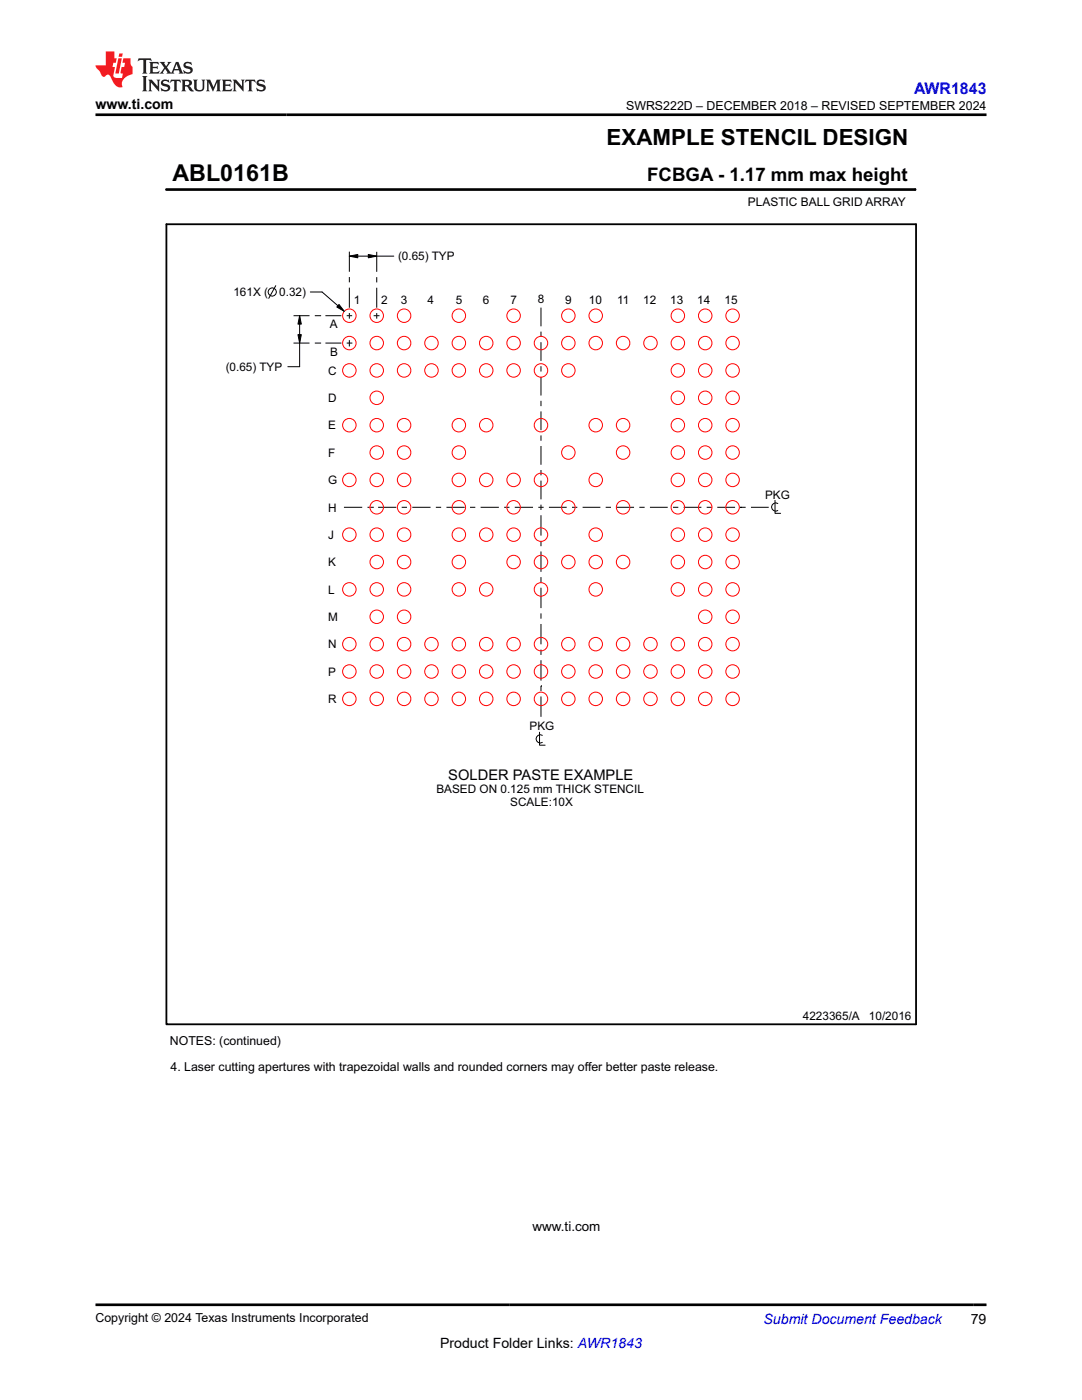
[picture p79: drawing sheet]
<svg xmlns="http://www.w3.org/2000/svg" width="216mm" height="279mm" viewBox="0 0 216 279" stroke-linecap="round" stroke-linejoin="round" font-family="sans-serif">
<defs><g id="words">
<text font-size="4.6" x="34.4" y="36.2">ABL0161B</text>
<text font-size="4.5" x="121" y="29">EXAMPLE STENCIL DESIGN</text>
<text font-size="3.7" x="129.1" y="36.2">FCBGA - 1.17 mm max height</text>
<text font-size="3.2" fill="#00f" x="182.4" y="18.7">AWR1843</text>
<text font-size="2.9" x="89.5" y="155.7">SOLDER PASTE EXAMPLE</text>
<g font-size="2.8">
<text x="19" y="21.8">www.ti.com</text>
<text x="87.8" y="269">Product Folder Links: AWR1843</text>
<text x="193.7" y="264.2">79</text>
</g>
<text font-size="2.8" fill="#00f" x="152.4" y="264.2">Submit Document Feedback</text>
<text font-size="2.7" x="106.3" y="245.7">www.ti.com</text>
<g font-size="2.5">
<text x="124.9" y="21.9">SWRS222D – DECEMBER 2018 – REVISED SEPTEMBER 2024</text>
<text x="33.9" y="208.5">NOTES: (continued)</text>
<text x="34" y="213.8">4. Laser cutting apertures with trapezoidal walls and rounded corners may offer better paste release.</text>
<text x="19" y="263.9">Copyright © 2024 Texas Instruments Incorporated</text>
</g>
<text font-size="2.4" x="149.2" y="41.2">PLASTIC BALL GRID ARRAY</text>
<g font-size="2.3">
<text x="79.4" y="52">(0.65) TYP</text>
<text x="46.6" y="59.1">161X (</text>
<text x="55.7" y="59.1">0.32)</text>
<text x="65.8" y="65.5">A</text>
<text x="70.6" y="60.7">1</text>
<text x="76" y="60.6">2</text>
<text x="80" y="60.6">3</text>
<text x="85.3" y="60.6">4</text>
<text x="91" y="60.6">5</text>
<text x="96.3" y="60.6">6</text>
<text x="101.9" y="60.6">7</text>
<text x="107.3" y="60.6">8</text>
<text x="112.8" y="60.6">9</text>
<text x="117.5" y="60.6">10</text>
<text x="123.2" y="60.6">11</text>
<text x="128.3" y="60.7">12</text>
<text x="133.7" y="60.7">13</text>
<text x="139.1" y="60.7">14</text>
<text x="144.6" y="60.7">15</text>
<text x="65.9" y="70.9">B</text>
<text x="45" y="74">(0.65) TYP</text>
<text x="65.5" y="74.8">C</text>
<text x="65.5" y="80.2">D</text>
<text x="65.5" y="85.7">E</text>
<text x="65.5" y="91.2">F</text>
<text x="65.5" y="96.6">G</text>
<text x="152.7" y="99.5">PKG</text>
<text x="65.5" y="102.1">H</text>
<text x="65.5" y="107.6">J</text>
<text x="65.5" y="113">K</text>
<text x="65.5" y="118.5">L</text>
<text x="65.5" y="123.9">M</text>
<text x="65.5" y="129.4">N</text>
<text x="65.5" y="134.9">P</text>
<text x="65.5" y="140.3">R</text>
<text x="105.7" y="145.8">PKG</text>
<text x="87.1" y="158.3">BASED ON 0.125 mm THICK STENCIL</text>
<text x="101.8" y="160.9">SCALE:10X</text>
<text x="160.2" y="203.6">4223365/A</text>
<text x="173.4" y="203.6">10/2016</text>
</g>
</g></defs>
<path d="M69.7 51.1l1.7-.3v.7zM73.5 50.8l1.7 .3-1.7 .4zM59.5 66.8h.6l-.3 1.7zM59.8 63l.3 1.7h-.6zM67.6 60.8l1.1 1.3-1.5-.8z" fill="#000"/>
<g fill="none" stroke="#000" stroke-width=".2">
<path d="M33.2 37.8h149.4M182.6 37.6v.4M55 57l-1.4 2.5M61.9 58.3h2.4l4.4 3.8M69.7 51.1l1.7-.3v.7zM69.7 50.2v4M69.7 55.3v1M69.7 57.4v4M69.7 51.1h8.9M73.5 50.8l1.7 .3-1.7 .4zM75.2 50.3v4M75.2 55.3v1.1"/>
<path d="M75.2 57.4v4M58.6 68.5h3.2M58.6 63h3.2M59.5 66.8h.6l-.3 1.7zM59.8 63l.3 1.7h-.6zM59.8 63v10.2h-2.4M62.8 68.5h1.1M62.8 63h1.1M63.9 68.5h.1M63.9 63h.1M64.9 68.5h3.2M64.9 63h3.2"/>
<path d="M67.6 60.8l1.1 1.3-1.5-.8zM69.2 68.5h1.1M69.2 63h1.1M69.7 62.5v1.1M69.7 67.9v1.2M74.6 63h1.1M75.2 62.5v1.1M107.9 61.4v3.7M107.9 66.2v1M107.9 68.3v3.7M107.9 73.1v1M107.9 75.2v3.7"/>
<path d="M107.9 80v1.1M107.9 82.1v3.7M107.9 86.9v1.1M107.9 89v3.7M107.9 93.8v1.1M107.9 95.9v3.8M154.6 99.9v2.5h1.2M68.6 101.2h3.7M73.3 101.2h1.1M74.4 101.2h.1M75.4 101.2h3.7M80.1 101.2h1.1"/>
<path d="M82.3 101.2h3.6M87 101.2h1M89.1 101.2h3.6M93.8 101.2h1M95.9 101.2h3.6M100.6 101.2h1.1M102.7 101.2h3.7M107.4 101.2h1.1M107.9 100.7v1.1M107.9 102.8v4.1M107.9 107.9v1.1M107.9 110.1v4"/>
<path d="M107.9 115.2v1M107.9 117.3v4.1M109.5 101.2h3.6M114.1 101.2h1.1M116.3 101.2h3.5M120.9 101.2h1M123 101.2h3.5M127.6 101.2h1M129.7 101.2h3.5M134.3 101.2h1M136.4 101.2h3.6M141 101.2h1.1"/>
<path d="M143.1 101.2h3.6M147.7 101.2h.1M147.7 101.2h1.1M149.8 101.2h3.6M155.2 100.5a.82 .82 0 0 0-1.3 .7 .82 .82 0 0 0 1.3 .7M107.9 136.9h.1M107.9 122.4v1.1M107.9 124.5v4.1M107.9 129.6v1.1M107.9 131.8v4M107.9 136.9v1M107.9 139v4.1"/>
<path d="M107.7 146.1v2.6h1.1M108.2 146.8a.82 .82 0 0 0-1.2 .7 .82 .82 0 0 0 1.2 .7"/>
<circle cx="54.3" cy="58.3" r=".82"/>
</g>
<path d="M33.2 44.8h149.6v159.6h-149.6z" fill="none" stroke="#000" stroke-width=".36"/>
<path d="M33.2 37.8h149.4" fill="none" stroke="#000" stroke-width=".53"/>
<g fill="none" stroke="#f00" stroke-width=".2">
<circle cx="69.7" cy="68.5" r="1.34"/>
<circle cx="69.7" cy="73.9" r="1.34"/>
<circle cx="69.7" cy="63" r="1.34"/>
<circle cx="75.2" cy="68.5" r="1.34"/>
<circle cx="75.2" cy="73.9" r="1.34"/>
<circle cx="75.2" cy="63" r="1.34"/>
<circle cx="75.2" cy="79.4" r="1.34"/>
<circle cx="80.6" cy="68.5" r="1.34"/>
<circle cx="80.6" cy="73.9" r="1.34"/>
<circle cx="80.6" cy="63" r="1.34"/>
<circle cx="86.1" cy="68.5" r="1.34"/>
<circle cx="86.1" cy="73.9" r="1.34"/>
<circle cx="91.6" cy="68.5" r="1.34"/>
<circle cx="91.6" cy="73.9" r="1.34"/>
<circle cx="91.6" cy="63" r="1.34"/>
<circle cx="97" cy="68.5" r="1.34"/>
<circle cx="97" cy="73.9" r="1.34"/>
<circle cx="102.5" cy="68.5" r="1.34"/>
<circle cx="102.5" cy="73.9" r="1.34"/>
<circle cx="102.5" cy="63" r="1.34"/>
<circle cx="107.9" cy="68.5" r="1.34"/>
<circle cx="107.9" cy="73.9" r="1.34"/>
<circle cx="113.4" cy="68.5" r="1.34"/>
<circle cx="113.4" cy="73.9" r="1.34"/>
<circle cx="113.4" cy="63" r="1.34"/>
<circle cx="118.9" cy="68.5" r="1.34"/>
<circle cx="118.9" cy="63" r="1.34"/>
<circle cx="124.3" cy="68.5" r="1.34"/>
<circle cx="129.8" cy="68.5" r="1.34"/>
<circle cx="135.3" cy="68.5" r="1.34"/>
<circle cx="135.3" cy="73.9" r="1.34"/>
<circle cx="135.3" cy="63" r="1.34"/>
<circle cx="135.3" cy="79.4" r="1.34"/>
<circle cx="140.7" cy="68.5" r="1.34"/>
<circle cx="140.7" cy="73.9" r="1.34"/>
<circle cx="140.7" cy="63" r="1.34"/>
<circle cx="140.7" cy="79.4" r="1.34"/>
<circle cx="146.2" cy="68.5" r="1.34"/>
<circle cx="146.2" cy="73.9" r="1.34"/>
<circle cx="146.2" cy="63" r="1.34"/>
<circle cx="146.2" cy="79.4" r="1.34"/>
<circle cx="69.7" cy="84.9" r="1.34"/>
<circle cx="69.7" cy="95.8" r="1.34"/>
<circle cx="75.2" cy="90.3" r="1.34"/>
<circle cx="75.2" cy="84.9" r="1.34"/>
<circle cx="75.2" cy="95.8" r="1.34"/>
<circle cx="80.6" cy="90.3" r="1.34"/>
<circle cx="80.6" cy="84.9" r="1.34"/>
<circle cx="80.6" cy="95.8" r="1.34"/>
<circle cx="91.6" cy="90.3" r="1.34"/>
<circle cx="91.6" cy="84.9" r="1.34"/>
<circle cx="91.6" cy="95.8" r="1.34"/>
<circle cx="97" cy="84.9" r="1.34"/>
<circle cx="97" cy="95.8" r="1.34"/>
<circle cx="102.5" cy="95.8" r="1.34"/>
<circle cx="107.9" cy="84.9" r="1.34"/>
<circle cx="107.9" cy="95.8" r="1.34"/>
<circle cx="113.4" cy="90.3" r="1.34"/>
<circle cx="118.9" cy="84.9" r="1.34"/>
<circle cx="118.9" cy="95.8" r="1.34"/>
<circle cx="124.3" cy="90.3" r="1.34"/>
<circle cx="124.3" cy="84.9" r="1.34"/>
<circle cx="135.3" cy="90.3" r="1.34"/>
<circle cx="135.3" cy="84.9" r="1.34"/>
<circle cx="135.3" cy="95.8" r="1.34"/>
<circle cx="140.7" cy="90.3" r="1.34"/>
<circle cx="140.7" cy="84.9" r="1.34"/>
<circle cx="140.7" cy="95.8" r="1.34"/>
<circle cx="146.2" cy="90.3" r="1.34"/>
<circle cx="146.2" cy="84.9" r="1.34"/>
<circle cx="146.2" cy="95.8" r="1.34"/>
<circle cx="69.7" cy="117.6" r="1.34"/>
<circle cx="69.7" cy="106.7" r="1.34"/>
<circle cx="75.2" cy="117.6" r="1.34"/>
<circle cx="75.2" cy="106.7" r="1.34"/>
<circle cx="75.2" cy="112.2" r="1.34"/>
<circle cx="75.2" cy="101.2" r="1.34"/>
<circle cx="80.6" cy="106.7" r="1.34"/>
<circle cx="80.6" cy="112.2" r="1.34"/>
<circle cx="80.6" cy="117.6" r="1.34"/>
<circle cx="80.6" cy="101.2" r="1.34"/>
<circle cx="91.6" cy="112.2" r="1.34"/>
<circle cx="91.6" cy="106.7" r="1.34"/>
<circle cx="91.6" cy="117.6" r="1.34"/>
<circle cx="91.6" cy="101.2" r="1.34"/>
<circle cx="97" cy="106.7" r="1.34"/>
<circle cx="97" cy="117.6" r="1.34"/>
<circle cx="102.5" cy="112.2" r="1.34"/>
<circle cx="102.5" cy="106.7" r="1.34"/>
<circle cx="102.5" cy="101.2" r="1.34"/>
<circle cx="107.9" cy="117.6" r="1.34"/>
<circle cx="107.9" cy="112.2" r="1.34"/>
<circle cx="107.9" cy="106.7" r="1.34"/>
<circle cx="113.4" cy="112.2" r="1.34"/>
<circle cx="113.4" cy="101.2" r="1.34"/>
<circle cx="118.9" cy="112.2" r="1.34"/>
<circle cx="118.9" cy="106.7" r="1.34"/>
<circle cx="118.9" cy="117.6" r="1.34"/>
<circle cx="124.3" cy="112.2" r="1.34"/>
<circle cx="124.3" cy="101.2" r="1.34"/>
<circle cx="135.3" cy="117.6" r="1.34"/>
<circle cx="135.3" cy="112.2" r="1.34"/>
<circle cx="135.3" cy="106.7" r="1.34"/>
<circle cx="135.3" cy="101.2" r="1.34"/>
<circle cx="140.7" cy="117.6" r="1.34"/>
<circle cx="140.7" cy="106.7" r="1.34"/>
<circle cx="140.7" cy="112.2" r="1.34"/>
<circle cx="140.7" cy="101.2" r="1.34"/>
<circle cx="146.2" cy="106.7" r="1.34"/>
<circle cx="146.2" cy="112.2" r="1.34"/>
<circle cx="146.2" cy="117.6" r="1.34"/>
<circle cx="146.2" cy="101.2" r="1.34"/>
<circle cx="69.7" cy="128.6" r="1.34"/>
<circle cx="69.7" cy="134" r="1.34"/>
<circle cx="69.7" cy="139.5" r="1.34"/>
<circle cx="75.2" cy="123.1" r="1.34"/>
<circle cx="75.2" cy="128.6" r="1.34"/>
<circle cx="75.2" cy="134" r="1.34"/>
<circle cx="75.2" cy="139.5" r="1.34"/>
<circle cx="80.6" cy="123.1" r="1.34"/>
<circle cx="80.6" cy="128.6" r="1.34"/>
<circle cx="80.6" cy="134" r="1.34"/>
<circle cx="80.6" cy="139.5" r="1.34"/>
<circle cx="86.1" cy="128.6" r="1.34"/>
<circle cx="86.1" cy="134" r="1.34"/>
<circle cx="86.1" cy="139.5" r="1.34"/>
<circle cx="91.6" cy="128.6" r="1.34"/>
<circle cx="91.6" cy="139.5" r="1.34"/>
<circle cx="91.6" cy="134" r="1.34"/>
<circle cx="97" cy="128.6" r="1.34"/>
<circle cx="97" cy="139.5" r="1.34"/>
<circle cx="97" cy="134" r="1.34"/>
<circle cx="102.5" cy="128.6" r="1.34"/>
<circle cx="102.5" cy="139.5" r="1.34"/>
<circle cx="102.5" cy="134" r="1.34"/>
<circle cx="107.9" cy="128.6" r="1.34"/>
<circle cx="107.9" cy="134" r="1.34"/>
<circle cx="107.9" cy="139.5" r="1.34"/>
<circle cx="113.4" cy="128.6" r="1.34"/>
<circle cx="113.4" cy="139.5" r="1.34"/>
<circle cx="113.4" cy="134" r="1.34"/>
<circle cx="118.9" cy="128.6" r="1.34"/>
<circle cx="118.9" cy="139.5" r="1.34"/>
<circle cx="118.9" cy="134" r="1.34"/>
<circle cx="124.3" cy="128.6" r="1.34"/>
<circle cx="124.3" cy="139.5" r="1.34"/>
<circle cx="124.3" cy="134" r="1.34"/>
<circle cx="129.8" cy="128.6" r="1.34"/>
<circle cx="129.8" cy="134" r="1.34"/>
<circle cx="129.8" cy="139.5" r="1.34"/>
<circle cx="135.3" cy="128.6" r="1.34"/>
<circle cx="135.3" cy="134" r="1.34"/>
<circle cx="135.3" cy="139.5" r="1.34"/>
<circle cx="140.7" cy="123.1" r="1.34"/>
<circle cx="140.7" cy="128.6" r="1.34"/>
<circle cx="140.7" cy="134" r="1.34"/>
<circle cx="140.7" cy="139.5" r="1.34"/>
<circle cx="146.2" cy="123.1" r="1.34"/>
<circle cx="146.2" cy="128.6" r="1.34"/>
<circle cx="146.2" cy="134" r="1.34"/>
<circle cx="146.2" cy="139.5" r="1.34"/>
</g>
<path d="M27.7 11.6l-.2 .6 .5-.2h.6v.1v2.2l-.2 .4h1l-.2-.4v-2.2v-.1h.5l.5 .2-.1-.6zM29.8 12.4l.2 .3v1.6l-.2 .4h1.9l.1-.6a1.08 1.08 0 0 1-1.3 .2v-.7h.6l.4 .2v-.7l-.4 .2h-.6v-.5l.2-.2a1 1 0 0 1 1 .3l-.1-.5zM31.8 12.4l1 1.1-1 1.2h.9l-.2-.2 .4-.8 .5 .8-.2 .2h1.6l-.2-.2 .1-.5h1l.1 .5-.1 .2h.9l-.2-.4-.8-1.9h-.5l-1 2.1-.8-1.1 .9-1h-.8l.2 .2-.5 .6-.3-.6 .1-.2zM35.2 12.8l.4 1h-.8zM36.8 12.5a.65 .65 0 0 0-.2 .7 .65 .65 0 0 0 .6 .5l.7 .1 .1 .3a.79 .79 0 0 1-.7 .4 .79 .79 0 0 1-.7-.5l.1 .7 .2-.1a.93 .93 0 0 0 1.1 0 .93 .93 0 0 0 .4-.9 1.46 1.46 0 0 0-1.2-.6l-.1-.3a1.09 1.09 0 0 1 1.2 .2l-.2-.6-.1 .1-.6-.2zM28.4 15.2l.2 .4v2.2l-.2 .4h1l-.2-.4v-2.2l.2-.4zM29.6 15.9l.2 .4v1.5l-.2 .4h.8l-.3-.4v-1.3l1.7 1.8v-2l.2-.4h-.8l.2 .2 .1 1.1-1.2-1.3zM32.3 16a.65 .65 0 0 0-.2 .8 .65 .65 0 0 0 .7 .4l.6 .2 .1 .2a.79 .79 0 0 1-.7 .4 .79 .79 0 0 1-.7-.5l.1 .7 .2-.1a.93 .93 0 0 0 1.1 .1 .93 .93 0 0 0 .4-1 1.46 1.46 0 0 0-1.2-.5l-.1-.4a1.09 1.09 0 0 1 1.2 .2l-.2-.6-.1 .1-.6-.1zM34.1 15.9l-.1 .6a.63 .63 0 0 1 .7-.3l.1 1.6-.3 .4h1l-.2-.4v-1.6a.66 .66 0 0 1 .8 .3l-.1-.6zM36.2 15.9l.2 .4v1.5l-.2 .4h.9l-.2-.2v-.7h.5l.1 .2a.79 .79 0 0 0 1.2 .6l-1-.9a.61 .61 0 0 0 .6-.6 .61 .61 0 0 0-.5-.7zM36.9 16.2h.2a.47 .47 0 0 1 .5 .1 .47 .47 0 0 1 .1 .5l-.2 .1-.6 .1zM38.5 15.9l.2 .2a2.27 2.27 0 0 0 .4 2 1.04 1.04 0 0 0 1.7-.7v-1.3l.2-.2h-.8l.2 .4v1.1a.6 .6 0 0 1-.6 .6 .6 .6 0 0 1-.6-.6v-1.1l.3-.4zM41.1 15.9l.2 .4v1.5l-.2 .4h.7l-.2-.4v-1.4l.9 1.9 .8-1.9v1.4l-.2 .4h1l-.3-.4v-1.5l.3-.4h-.8l-.7 1.5-.7-1.5zM44.3 15.9l.2 .4v1.5l-.2 .4h1.9l.1-.6a1.09 1.09 0 0 1-1.3 .2v-.7h.6l.4 .2v-.6l-.4 .2h-.6v-.6l.2-.1a1.01 1.01 0 0 1 1 .3l-.1-.6zM46.4 15.9l.3 .4v1.5l-.3 .4h.8l-.2-.4v-1.3l1.6 1.8v-2l.2-.4h-.7l.2 .2v1.1l-1.2-1.3zM49 15.9l-.1 .6a.63 .63 0 0 1 .8-.3v1.6l-.3 .4h1l-.2-.4v-1.6a.66 .66 0 0 1 .8 .3l-.1-.6zM51.4 16a.65 .65 0 0 0-.2 .8 .65 .65 0 0 0 .6 .4l.6 .2 .2 .2a.79 .79 0 0 1-.8 .4 .79 .79 0 0 1-.6-.5l.1 .7 .2-.1a.93 .93 0 0 0 1 .1 .93 .93 0 0 0 .5-1 1.46 1.46 0 0 0-1.3-.5l-.1-.4a1.09 1.09 0 0 1 1.3 .2l-.2-.6-.2 .1-.5-.1z" fill="#231f20"/>
<path d="M21.1 10.3v2.7h-2.1l.1 .4 .9 1a.95 .95 0 0 0 .9 .9 .59 .59 0 0 1 .6-.4 .59 .59 0 0 1 .5 .3l.4 .8a1.59 1.59 0 0 0 2.1 1.4 1.61 1.61 0 0 1 1-2.3l1-.3-.1-1.5a1.59 1.59 0 0 1-.4-1.7h-1.4l-.2 .9h.5l-.1 .9h-.5l-.2 .9v.3l.4 .1-.2 .9h-.6a.73 .73 0 0 1-1.1-.7l.3-1.5h-.5l.2-.9h.5l.2-.9h-.5v-1.3zM23.6 11.6l-.6 3.1h.7l.6-3.1zM23.8 10.7l-.1 .6h.7l.1-.6z" fill="#ed1c24"/>
<path d="M19 22.9h177.8M19 260.4h177.8" fill="none" stroke="#000" stroke-width=".53"/>
<use href="#words"/>
</svg>
